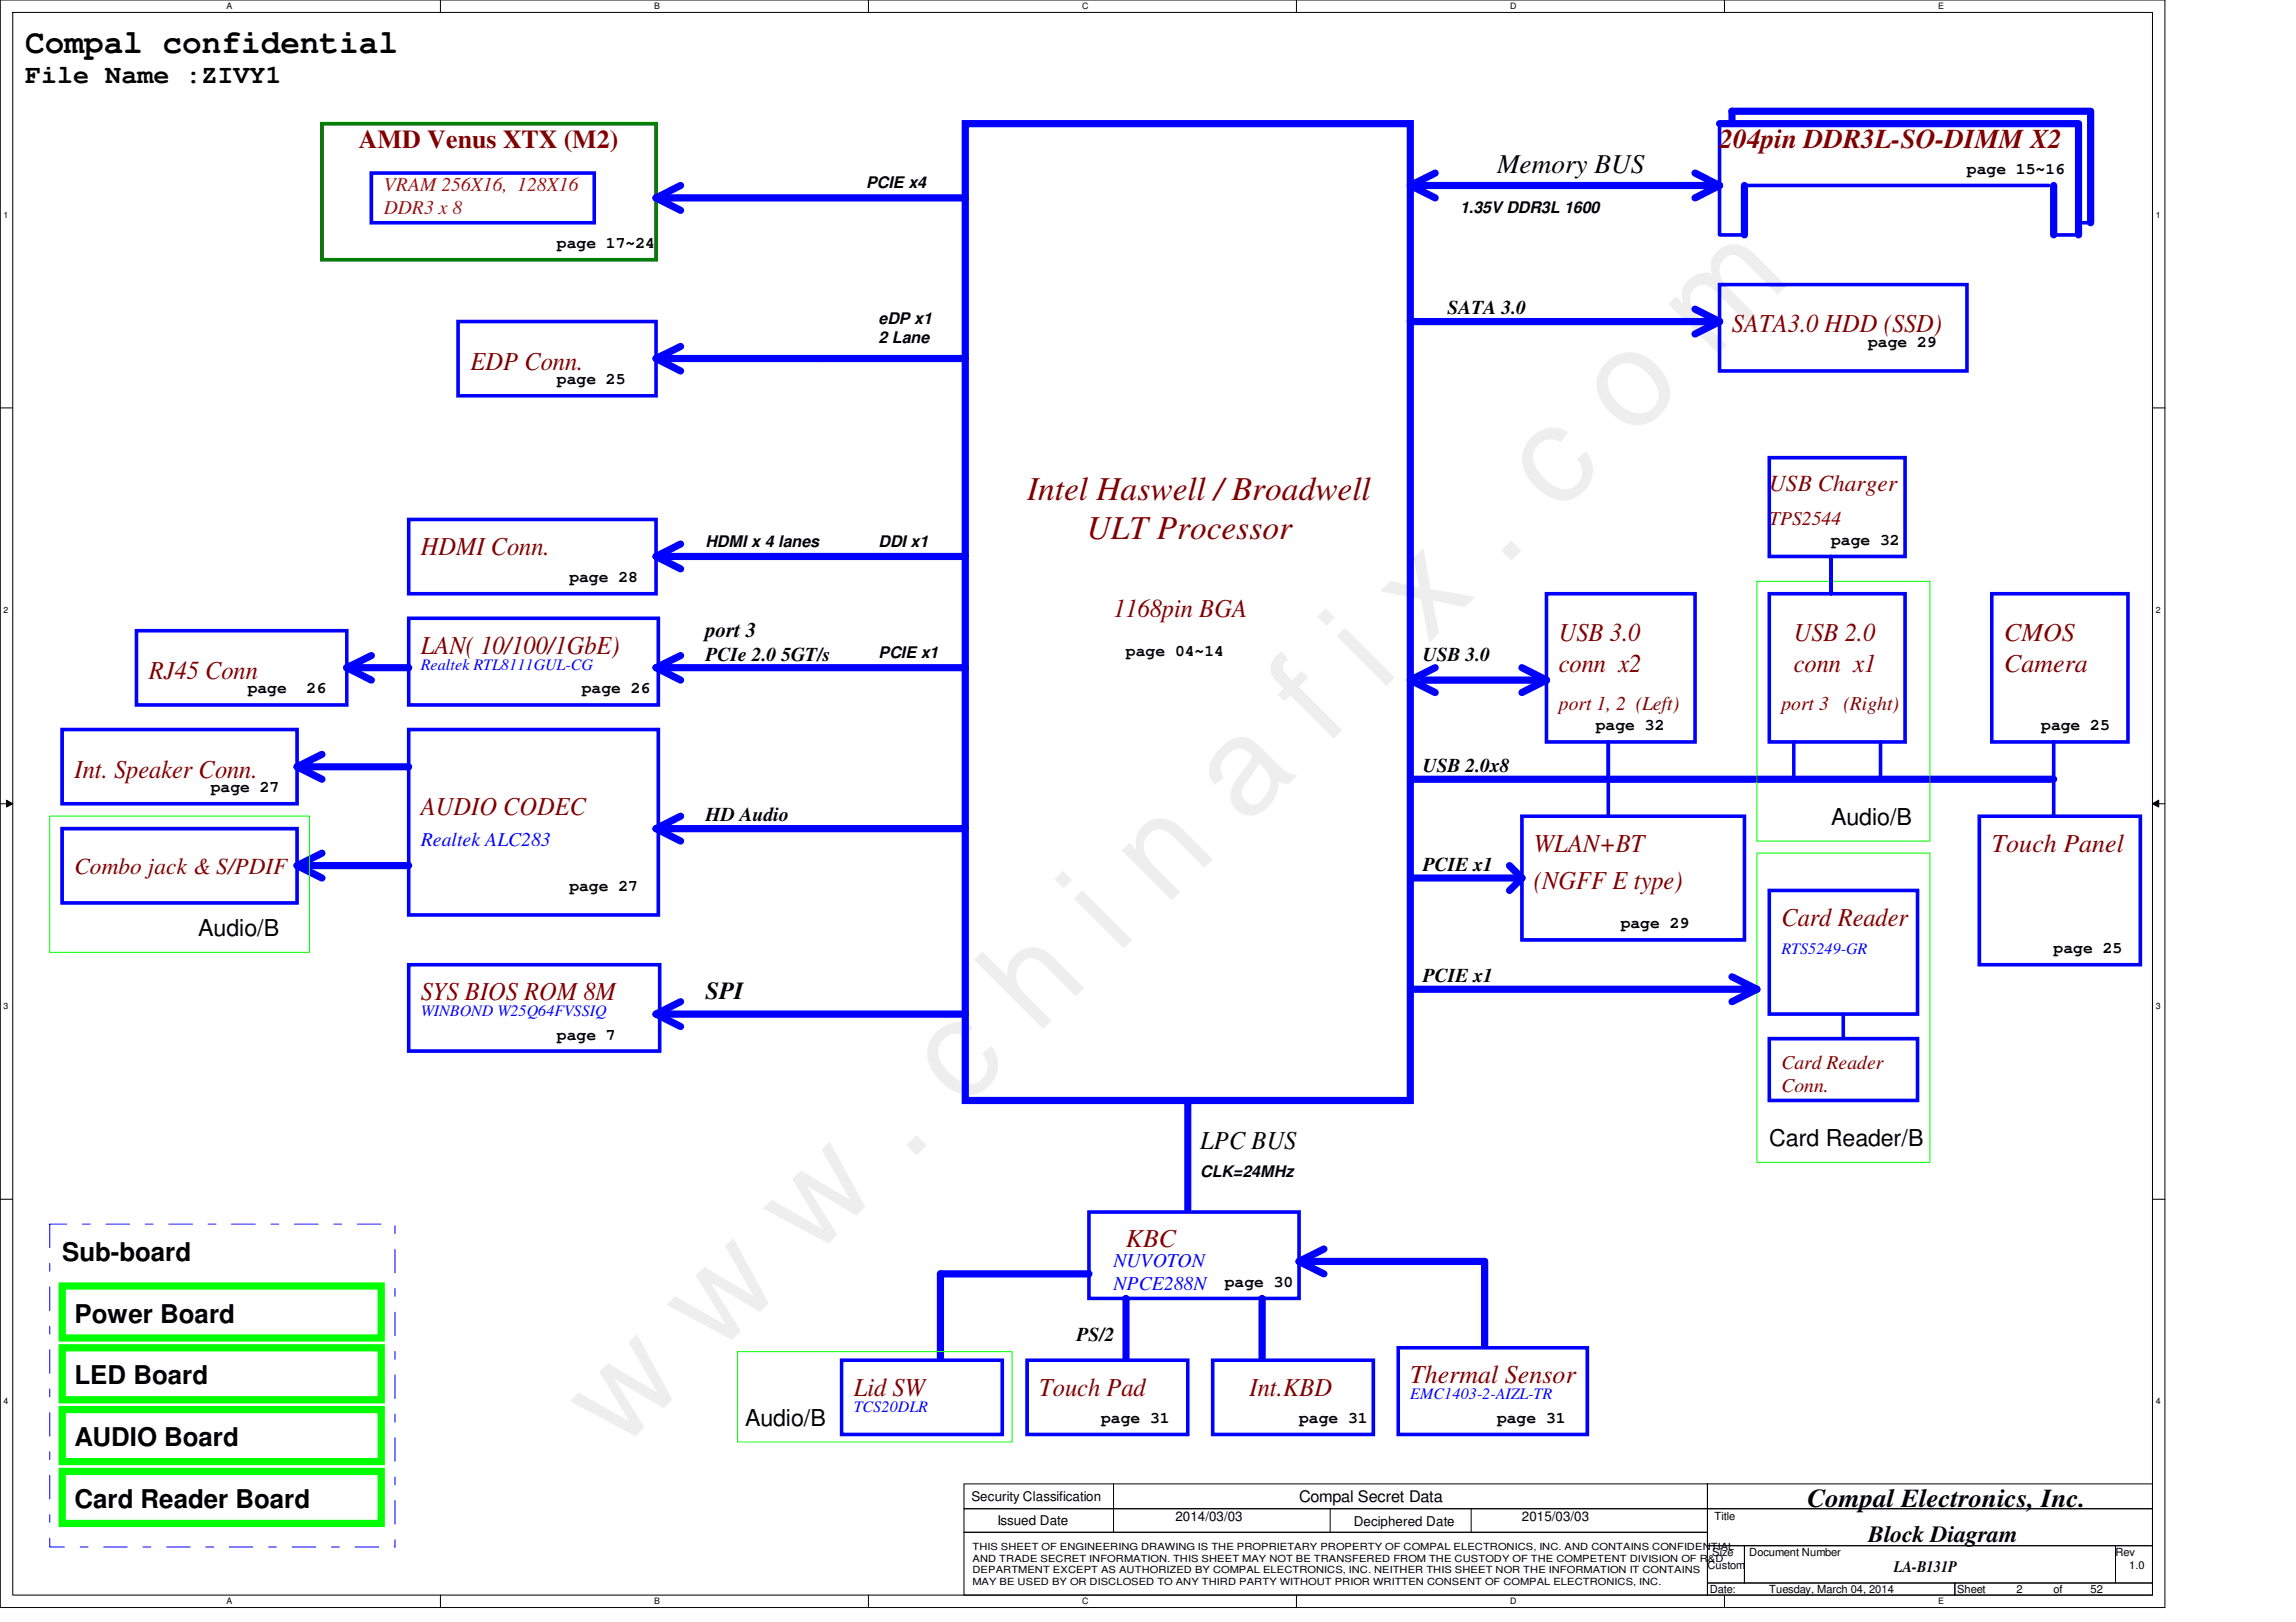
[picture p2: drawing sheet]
<svg xmlns="http://www.w3.org/2000/svg" width="297mm" height="210mm" viewBox="0 0 297 210" stroke-linecap="round" stroke-linejoin="round" font-family="sans-serif">
<defs><g id="words">
<text font-size="17.6" fill="#00f" x="80.1" y="188" transform="rotate(-45 80.1 188)">w w w . c h i n a f i x . c o m</text>
<text font-size="4.3" x="3.3" y="6.8">Compal confidential</text>
<g font-size="4.3" fill="#800000">
<text x="132.9" y="64.7">Intel Haswell / Broadwell</text>
<text x="140.6" y="69.8">ULT Processor</text>
</g>
<text font-size="3.5" x="193.7" y="22.4">Memory BUS</text>
<text font-size="3.5" fill="#800000" x="222.5" y="19.2">204pin DDR3L-SO-DIMM X2</text>
<g font-size="3.3">
<text x="3.3" y="10.8">File Name :ZIVY1</text>
<text x="155.3" y="148.6">LPC BUS</text>
<text x="8" y="163.2">Sub-board</text>
<text x="9.6" y="171.2">Power Board</text>
<text x="9.6" y="179.2">LED Board</text>
<text x="9.6" y="187.2">AUDIO Board</text>
<text x="9.6" y="195.2">Card Reader Board</text>
<text x="233.8" y="195.1">Compal Electronics, Inc.</text>
</g>
<g font-size="3.3" fill="#800000">
<text x="46.4" y="19.1">AMD Venus XTX (M2)</text>
<text x="60.9" y="47.8">EDP Conn.</text>
<text x="224.1" y="43">SATA3.0 HDD (SSD)</text>
<text x="54.4" y="71.8">HDMI Conn.</text>
<text x="144.1" y="79.8">1168pin BGA</text>
<text x="201.7" y="83">USB 3.0</text>
<text x="232.1" y="83">USB 2.0</text>
<text x="259.3" y="83">CMOS</text>
<text x="19.3" y="87.8">RJ45 Conn</text>
<text x="54.4" y="84.6">LAN( 10/100/1GbE)</text>
<text x="201.7" y="87">conn x2</text>
<text x="232.1" y="87">conn x1</text>
<text x="259.3" y="87">Camera</text>
<text x="9.6" y="100.6">Int. Speaker Conn.</text>
<text x="54.4" y="105.4">AUDIO CODEC</text>
<text x="198.5" y="110.2">WLAN+BT</text>
<text x="257.7" y="110.2">Touch Panel</text>
<text x="198.5" y="115">(NGFF E type)</text>
<text x="230.5" y="119.8">Card Reader</text>
<text x="54.4" y="129.4">SYS BIOS ROM 8M</text>
<text x="145.7" y="161.4">KBC</text>
<text x="182.5" y="179">Thermal Sensor</text>
<text x="110.4" y="180.6">Lid SW</text>
<text x="134.4" y="180.6">Touch Pad</text>
<text x="161.7" y="180.6">Int.KBD</text>
</g>
<text font-size="3.2" x="91.3" y="129.3">SPI</text>
<g font-size="3" fill="#800000">
<text x="228.9" y="63.5">USB Charger</text>
<text x="9.6" y="113.1">Combo jack &amp; S/PDIF</text>
</g>
<g font-size="3">
<text x="236.9" y="106.7">Audio/B</text>
<text x="25.7" y="121.1">Audio/B</text>
<text x="228.9" y="148.3">Card Reader/B</text>
<text x="96.4" y="184.5">Audio/B</text>
<text x="241.7" y="199.6">Block Diagram</text>
</g>
<text font-size="2.7" x="91.3" y="82.5">port 3</text>
<g font-size="2.5" fill="#f00">
<text x="49.7" y="24.7">VRAM 256X16, 128X16</text>
<text x="49.7" y="27.7">DDR3 x 8</text>
</g>
<g font-size="2.5">
<text x="187.3" y="40.7">SATA 3.0</text>
<text x="91.3" y="85.5">PCIe 2.0 5GT/s</text>
<text x="184.1" y="85.5">USB 3.0</text>
<text x="184.1" y="99.9">USB 2.0x8</text>
<text x="91.3" y="106.3">HD Audio</text>
<text x="184.1" y="112.7">PCIE x1</text>
<text x="184.1" y="127.1">PCIE x1</text>
<text x="139.3" y="173.5">PS/2</text>
</g>
<g font-size="2.5" fill="#800000">
<text x="228.9" y="67.9">TPS2544</text>
<text x="201.7" y="91.9">port 1, 2 (Left)</text>
<text x="230.5" y="91.9">port 3</text>
<text x="238.5" y="91.9">(Right)</text>
<text x="230.5" y="138.3">Card Reader</text>
<text x="230.5" y="141.3">Conn.</text>
</g>
<g font-size="2.5" fill="#00f">
<text x="54.4" y="109.5">Realtek ALC283</text>
<text x="144.1" y="163.9">NUVOTON</text>
<text x="144.1" y="166.9">NPCE288N</text>
</g>
<g font-size="2.1">
<text x="254.5" y="22.5">page 15~16</text>
<text x="112.1" y="24.3">PCIE x4</text>
<text x="188.9" y="27.5">1.35V DDR3L 1600</text>
<text x="72" y="32.1">page 17~24</text>
<text x="113.7" y="41.9">eDP x1</text>
<text x="113.7" y="44.4">2 Lane</text>
<text x="241.7" y="44.9">page 29</text>
<text x="72" y="49.7">page 25</text>
<text x="91.3" y="70.7">HDMI x 4 lanes</text>
<text x="113.7" y="70.7">DDI x1</text>
<text x="236.9" y="70.5">page 32</text>
<text x="73.7" y="75.3">page 28</text>
<text x="32" y="89.7">page</text>
<text x="39.7" y="89.7">26</text>
<text x="75.3" y="89.7">page 26</text>
<text x="113.7" y="85.1">PCIE x1</text>
<text x="145.7" y="84.9">page 04~14</text>
<text x="206.5" y="94.5">page 32</text>
<text x="264.1" y="94.5">page 25</text>
<text x="27.3" y="102.5">page 27</text>
<text x="73.7" y="115.3">page 27</text>
<text x="209.7" y="120.1">page 29</text>
<text x="265.7" y="123.3">page 25</text>
<text x="72" y="134.5">page 7</text>
<text x="155.3" y="152.3">CLK=24MHz</text>
<text x="158.5" y="166.5">page 30</text>
<text x="142.4" y="184.1">page 31</text>
<text x="168.1" y="184.1">page 31</text>
<text x="193.7" y="184.1">page 31</text>
<text x="168.1" y="194.4">Compal Secret Data</text>
<text x="245" y="203.5">LA-B131P</text>
</g>
<g font-size="2.1" fill="#00f">
<text x="54.4" y="86.7">Realtek RTL8111GUL-CG</text>
<text x="230.5" y="123.4">RTS5249-GR</text>
<text x="54.4" y="131.4">WINBOND W25Q64FVSSIQ</text>
<text x="110.4" y="182.7">TCS20DLR</text>
<text x="182.5" y="181.1">EMC1403-2-AIZL-TR</text>
</g>
<g font-size="1.7">
<text x="125.7" y="194.3">Security Classification</text>
<text x="129" y="197.3">Issued Date</text>
<text x="152.1" y="196.9">2014/03/03</text>
<text x="175.1" y="197.5">Deciphered Date</text>
<text x="196.9" y="196.9">2015/03/03</text>
</g>
<g font-size="1.4">
<text x="221.8" y="196.8">Title</text>
<text x="220.9" y="203">Custom</text>
<text x="221.5" y="201.4">Size</text>
<text x="226.3" y="201.4">Document Number</text>
<text x="273.7" y="201.4">Rev</text>
<text x="275.5" y="203">1.0</text>
<text x="221.2" y="206.2">Date:</text>
<text x="228.9" y="206.2">Tuesday, March 04, 2014</text>
<text x="253.2" y="206.2">Sheet</text>
<text x="260.9" y="206.2">2</text>
<text x="265.7" y="206.2">of</text>
<text x="270.5" y="206.2">52</text>
</g>
<g font-size="1.3">
<text x="125.8" y="200.6">THIS SHEET OF ENGINEERING DRAWING IS THE PROPRIETARY PROPERTY OF COMPAL ELECTRONICS, INC. AND CONTAINS CONFIDENTIAL</text>
<text x="125.8" y="202.1">AND TRADE SECRET INFORMATION. THIS SHEET MAY NOT BE TRANSFERED FROM THE CUSTODY OF THE COMPETENT DIVISION OF R&amp;D</text>
<text x="125.8" y="203.6">DEPARTMENT EXCEPT AS AUTHORIZED BY COMPAL ELECTRONICS, INC. NEITHER THIS SHEET NOR THE INFORMATION IT CONTAINS</text>
<text x="125.8" y="205.1">MAY BE USED BY OR DISCLOSED TO ANY THIRD PARTY WITHOUT PRIOR WRITTEN CONSENT OF COMPAL ELECTRONICS, INC.</text>
</g>
<g font-size="1.1">
<text x="29.3" y="1.1">A</text>
<text x="84.6" y="1.1">B</text>
<text x="140" y="1.1">C</text>
<text x="195.4" y="1.1">D</text>
<text x="250.7" y="1.1">E</text>
<text x=".5" y="28.2">1</text>
<text x="278.9" y="28.2">1</text>
<text x=".5" y="79.3">2</text>
<text x="278.9" y="79.3">2</text>
<text x=".5" y="130.6">3</text>
<text x="278.9" y="130.6">3</text>
<text x=".5" y="181.7">4</text>
<text x="278.9" y="181.7">4</text>
<text x="29.3" y="207.6">A</text>
<text x="84.6" y="207.6">B</text>
<text x="140" y="207.6">C</text>
<text x="195.4" y="207.6">D</text>
<text x="250.7" y="207.6">E</text>
</g>
</g></defs>
<path d="M0 0h280.1v208h-280.1zM1.6 1.6h276.9v204.8h-276.9z" fill="none" stroke="#000" stroke-width=".13"/>
<g fill="#fff">
<path d="M29.3 .2h.7v1.2h-.7z"/>
<path d="M29.3 206.6h.7v1.2h-.7z"/>
</g>
<path d="M57 0v1.6M57 206.4v1.6" fill="none" stroke="#000" stroke-width=".13"/>
<g fill="#fff">
<path d="M84.6 .2h.7v1.2h-.7z"/>
<path d="M84.6 206.6h.7v1.2h-.7z"/>
</g>
<path d="M112.4 0v1.6M112.4 206.4v1.6" fill="none" stroke="#000" stroke-width=".13"/>
<g fill="#fff">
<path d="M140 .2h.8v1.2h-.8z"/>
<path d="M140 206.6h.8v1.2h-.8z"/>
</g>
<path d="M167.7 0v1.6M167.7 206.4v1.6" fill="none" stroke="#000" stroke-width=".13"/>
<g fill="#fff">
<path d="M195.4 .2h.7v1.2h-.7z"/>
<path d="M195.4 206.6h.7v1.2h-.7z"/>
</g>
<path d="M223.1 0v1.6M223.1 206.4v1.6" fill="none" stroke="#000" stroke-width=".13"/>
<g fill="#fff">
<path d="M250.7 .2h.8v1.2h-.8z"/>
<path d="M250.7 206.6h.8v1.2h-.8z"/>
<path d="M.5 27.2h.6v1.2h-.6z"/>
<path d="M278.9 27.2h.6v1.2h-.6z"/>
<path d="M.5 78.4h.6v1.1h-.6z"/>
<path d="M278.9 78.4h.6v1.1h-.6z"/>
</g>
<path d="M0 52.8h1.6M278.5 52.8h1.6" fill="none" stroke="#000" stroke-width=".13"/>
<g fill="#fff">
<path d="M.5 129.6h.6v1.2h-.6z"/>
<path d="M278.9 129.6h.6v1.2h-.6z"/>
</g>
<path d="M0 104h1.6M.8 103.5l.8 .5-.8 .4zM278.5 104l.8-.5v.9zM278.5 104h1.6" fill="none" stroke="#000" stroke-width=".13"/>
<path d="M.8 103.5l.8 .5-.8 .4zM278.5 104l.8-.5v.9z" fill="#000"/>
<g fill="#fff">
<path d="M.5 180.8h.6v1.2h-.6z"/>
<path d="M278.9 180.8h.6v1.2h-.6z"/>
</g>
<g fill="none" stroke="#000" stroke-width=".13">
<path d="M0 155.2h1.6M278.5 155.2h1.6M124.7 192h96.2v3.2h-96.2zM124.7 195.2h96.2v3.1h-96.2zM124.7 198.3h96.2v8.1h-96.2zM144.1 192v6.3M172.1 195.2v3.1M190.3 195.2v3.1M220.9 192h57.6v3.2h-57.6zM220.9 195.2h57.6v4.8h-57.6zM220.9 200h4.8v4.9h-4.8zM220.9 204.9h32v1.5h-32z"/>
<path d="M225.7 200h48v4.9h-48zM252.9 204.9h25.6v1.5h-25.6zM273.7 200h4.8v4.9h-4.8z"/>
</g>
<path d="M8 174.4h41.3v6.7h-41.3zM8 166.4h41.3v6.7h-41.3zM8 182.4h41.3v6.7h-41.3zM8 190.4h41.3v6.8h-41.3z" fill="none" stroke="#0f0" stroke-width=".93"/>
<path d="M6.4 158.4h44.7v41.8h-44.7z" fill="none" stroke="#00f" stroke-width=".13" stroke-dasharray="3 2 1 2"/>
<g fill="none" stroke="#00f" stroke-width=".93">
<path d="M124.9 16h57.6v126.4h-57.6zM222.5 16h46.4v14.4M224.1 16v-1.6h46.4v14.4M88.1 24l-3.2 1.6h40M182.5 24h39.5M182.5 24l3.2 1.6M185.7 22.4l-3.2 1.6M219.3 22.4l3.2 1.6-3.2 1.6M225.7 24v6.4M265.7 24v6.4M182.5 41.6h40M84.9 72h40"/>
<path d="M38.4 99.2l3.3 1.6M38.4 99.2h14.5M41.7 97.6l-3.3 1.6M44.9 86.4h8M44.9 86.4l3.1 1.6M48 84.8l-3.1 1.6M84.9 86.4h40M38.4 112l3.3 1.6M38.4 112h14.5M41.7 110.4l-3.3 1.6M84.9 107.2h40M182.5 100.8h83.2"/>
<path d="M84.9 131.2h40M182.5 128h44.8"/>
</g>
<g fill="none" stroke="#00f" stroke-width=".47">
<path d="M222.5 16v14.4h3.2M48 22.4h28.9v6.4h-28.9zM222.5 36.8h32v11.2h-32zM225.7 24h39.4M265.7 30.4h3.2M268.9 28.8h1.6M59.3 41.6h25.6v9.6h-25.6zM228.9 59.2h17.6v12.8h-17.6zM52.9 67.2h32v9.6h-32zM228.9 76.8h17.6v19.2h-17.6zM257.7 76.8h17.6v19.2h-17.6zM8 94.4h30.4v9.6h-30.4z"/>
<path d="M17.7 81.6h27.2v9.6h-27.2zM52.9 80h32.3v11.2h-32.3zM52.9 94.4h32.3v24h-32.3zM243.3 96v4.8M265.7 96v9.6M8 107.2h30.4v9.6h-30.4zM196.9 105.6h28.8v16h-28.8zM228.9 115.2h19.2v16h-19.2zM256.1 105.6h20.8v19.2h-20.8zM52.9 124.8h32.4v11.2h-32.4zM228.9 134.4h19.2v8h-19.2zM238.5 131.2v3.2"/>
</g>
<path d="M41.7 16h43.2v17.6h-43.2z" fill="none" stroke="#008000" stroke-width=".47"/>
<path d="M227.3 75.2h22.4v33.6h-22.4zM6.4 105.6h33.6v17.6h-33.6zM227.3 110.4h22.4v40h-22.4zM95.4 174.9h35.5v11.7h-35.5z" fill="none" stroke="#0f0" stroke-width=".13"/>
<use href="#words"/>
</svg>
